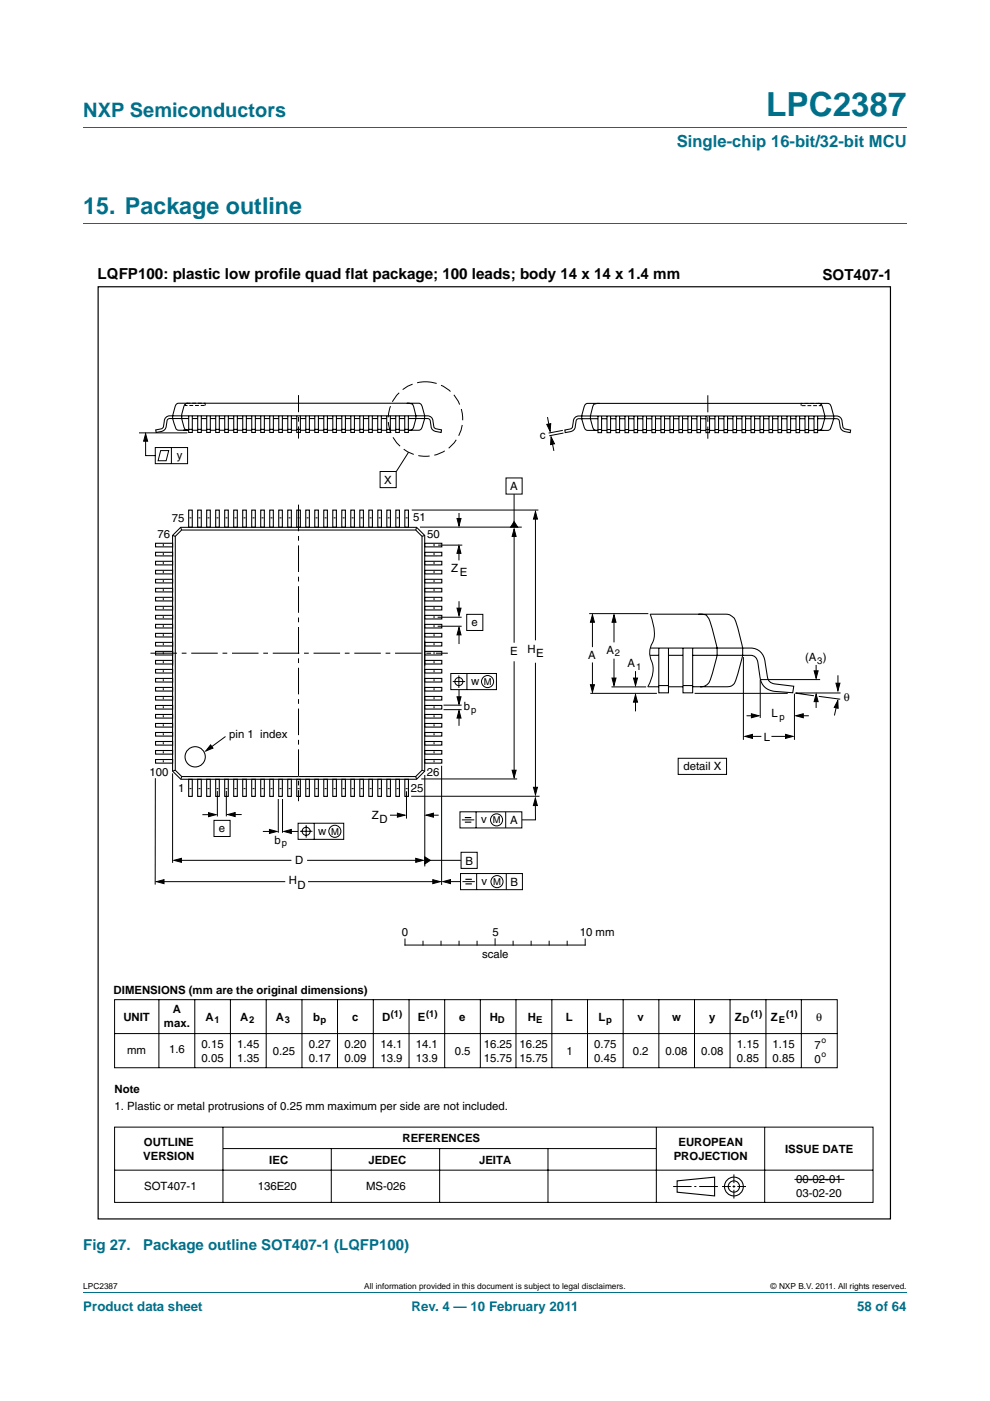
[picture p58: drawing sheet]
<svg xmlns="http://www.w3.org/2000/svg" width="210mm" height="297mm" viewBox="0 0 210 297" stroke-linecap="round" stroke-linejoin="round" font-family="sans-serif">
<defs><g id="words">
<text font-size="7" fill="#00708a" x="162.5" y="24.6">LPC2387</text>
<text font-size="4.9" fill="#00708a" x="17.7" y="45.4">15. Package outline</text>
<text font-size="4.2" fill="#00708a" x="17.7" y="24.9">NXP Semiconductors</text>
<text font-size="3.5" fill="#00708a" x="143.5" y="31.1">Single-chip 16-bit/32-bit MCU</text>
<g font-size="3.2">
<text x="20.7" y="59.2">LQFP100: plastic low profile quad flat package; 100 leads; body 14 x 14 x 1.4 mm</text>
<text x="174.4" y="59.3">SOT407-1</text>
</g>
<g font-size="3.2" fill="#00708a">
<text x="17.7" y="265.1">Fig 27.</text>
<text x="30.4" y="265.1">Package outline SOT407-1 (LQFP100)</text>
</g>
<g font-size="2.8" fill="#00708a">
<text x="17.7" y="277.9">Product data sheet</text>
<text x="87.3" y="277.9">Rev. 4 — 10 February 2011</text>
<text x="181.8" y="277.9">58 of 64</text>
</g>
<g font-size="2.4">
<text x="114.6" y="93" transform="rotate(-4 114.6 93)">c</text>
<text x="37.5" y="97.3">y</text>
<text x="81.5" y="102.6">X</text>
<text x="108.2" y="103.9">A</text>
<text x="36.4" y="110.7">75</text>
<text x="87.7" y="110.5">51</text>
<text x="90.6" y="114">50</text>
<text x="33.4" y="114.1">76</text>
<text x="95.7" y="121.4">Z</text>
<text x="97.5" y="122.2">E</text>
<text x="100" y="132.7">e</text>
<text x="108.2" y="138.8">E</text>
<text x="111.9" y="138.4">H</text>
<text x="113.7" y="139.4">E</text>
<text x="124.8" y="139.7">A</text>
<text x="128.6" y="138.7">A</text>
<text x="133.1" y="141.5">A</text>
<text x="170.7" y="140.2">(A )</text>
<text x="99.9" y="145.2">w</text>
<text x="179" y="148.6">θ</text>
<text x="98.4" y="150.6">b</text>
<text x="163.7" y="152.1">L</text>
<text x="48.6" y="156.4">pin 1 index</text>
<text x="162" y="157">L</text>
<text x="31.7" y="164.5">100</text>
<text x="37.8" y="167.9">1</text>
<text x="87.1" y="167.9">25</text>
<text x="90.5" y="164.6">26</text>
<text x="145" y="163.4">detail X</text>
<text x="78.9" y="173.6">Z</text>
<text x="46.4" y="176.3">e</text>
<text x="58.2" y="178.9">b</text>
<text x="67.5" y="177">w</text>
<text x="80.5" y="174.5">D</text>
<text x="102" y="174.6">v</text>
<text x="108.2" y="174.7">A</text>
<text x="62.6" y="183.2">D</text>
<text x="98.7" y="183.3">B</text>
<text x="61.3" y="187.5">H</text>
<text x="63.1" y="188.4">D</text>
<text x="102.2" y="187.6">v</text>
<text x="108.3" y="187.8">B</text>
<text x="85.2" y="198.4">0</text>
<text x="102.3" y="203.1">scale</text>
<text x="104.4" y="198.4">5</text>
<text x="123" y="198.4">10 mm</text>
<text x="24.1" y="210.8">DIMENSIONS (mm are the original dimensions)</text>
<text x="36.7" y="214.7">A</text>
<text x="26.2" y="216.5">UNIT</text>
<text x="34.8" y="217.7">max.</text>
<text x="43.6" y="216.5">A</text>
<text x="51" y="216.5">A</text>
<text x="58.5" y="216.5">A</text>
<text x="66.4" y="216.5">b</text>
<text x="74.7" y="216.5">c</text>
<text x="81" y="216.5">D</text>
<text x="88.6" y="216.5">E</text>
<text x="97.4" y="216.5">e</text>
<text x="103.9" y="216.5">H</text>
<text x="112" y="216.5">H</text>
<text x="120" y="216.5">L</text>
<text x="127" y="216.5">L</text>
<text x="135.2" y="216.5">v</text>
<text x="142.6" y="216.5">w</text>
<text x="150.4" y="216.5">y</text>
<text x="155.9" y="216.5">Z</text>
<text x="163.5" y="216.5">Z</text>
<text x="173.1" y="216.5">θ</text>
<text x="27" y="223.4">mm</text>
<text x="35.8" y="223.4">1.6</text>
<text x="42.7" y="222.2">0.15</text>
<text x="42.7" y="225.1">0.05</text>
<text x="50.3" y="222.2">1.45</text>
<text x="50.3" y="225.1">1.35</text>
<text x="57.9" y="223.7">0.25</text>
<text x="65.5" y="222.2">0.27</text>
<text x="65.5" y="225.1">0.17</text>
<text x="73.1" y="222.2">0.20</text>
<text x="73.1" y="225.1">0.09</text>
<text x="80.7" y="222.2">14.1</text>
<text x="80.7" y="225.1">13.9</text>
<text x="88.2" y="222.2">14.1</text>
<text x="88.2" y="225.1">13.9</text>
<text x="96.5" y="223.7">0.5</text>
<text x="102.6" y="222.2">16.25</text>
<text x="102.6" y="225.1">15.75</text>
<text x="110.2" y="222.2">16.25</text>
<text x="110.2" y="225.1">15.75</text>
<text x="120.2" y="223.6">1</text>
<text x="126" y="222.2">0.75</text>
<text x="126" y="225.1">0.45</text>
<text x="134.2" y="223.6">0.2</text>
<text x="141.1" y="223.6">0.08</text>
<text x="148.7" y="223.6">0.08</text>
<text x="156.3" y="222.2">1.15</text>
<text x="156.3" y="225.1">0.85</text>
<text x="163.9" y="222.2">1.15</text>
<text x="163.9" y="225.1">0.85</text>
<text x="172.8" y="222.4">7</text>
<text x="172.8" y="225.3">0</text>
<text x="24.3" y="231.7">Note</text>
<text x="24.3" y="235.3">1. Plastic or metal protrusions of 0.25 mm maximum per side are not included.</text>
<text x="30.4" y="245.9">VERSION</text>
<text x="30.5" y="242.9">OUTLINE</text>
<text x="85.4" y="242.2">REFERENCES</text>
<text x="142.9" y="245.9">PROJECTION</text>
<text x="143.9" y="242.9">EUROPEAN</text>
<text x="166.5" y="244.4">ISSUE DATE</text>
<text x="57.1" y="246.8">IEC</text>
<text x="78.1" y="246.8">JEDEC</text>
<text x="101.6" y="246.8">JEITA</text>
<text x="168.9" y="250.9">00-02-01</text>
<text x="30.6" y="252.4">SOT407-1</text>
<text x="54.7" y="252.4">136E20</text>
<text x="77.6" y="252.4">MS-026</text>
<text x="168.9" y="253.8">03-02-20</text>
</g>
<g font-size="2">
<text x="130.4" y="139.2">2</text>
<text x="134.9" y="142">1</text>
<text x="173.3" y="140.7">3</text>
<text x="102.6" y="145.2">M</text>
<text x="100" y="151.1">p</text>
<text x="165.3" y="152.6">p</text>
<text x="59.8" y="179.4">p</text>
<text x="70.2" y="177">M</text>
<text x="104.5" y="174.6">M</text>
<text x="104.6" y="187.6">M</text>
<text x="82.9" y="215.5">(1)</text>
<text x="90.4" y="215.5">(1)</text>
<text x="159.3" y="215.5">(1)</text>
<text x="166.8" y="215.5">(1)</text>
<text x="45.5" y="216.9">1</text>
<text x="52.8" y="216.9">2</text>
<text x="60.4" y="216.9">3</text>
<text x="68" y="216.9">p</text>
<text x="105.6" y="216.9">D</text>
<text x="113.7" y="216.9">E</text>
<text x="128.6" y="216.9">p</text>
<text x="157.5" y="216.9">D</text>
<text x="165.2" y="216.9">E</text>
</g>
<g font-size="1.8">
<text x="174.3" y="221.1">o</text>
<text x="174.3" y="224.1">o</text>
<text x="17.7" y="273.3">LPC2387</text>
<text x="77.2" y="273.3">All information provided in this document is subject to legal disclaimers.</text>
<text x="163.5" y="273.3">© NXP B.V. 2011. All rights reserved.</text>
</g>
</g></defs>
<path d="M17.7 27h174.6M17.7 47.4h174.6M17.7 273.9h174.6" fill="none" stroke="#00708a" stroke-width=".21"/>
<g fill="none" stroke="#000" stroke-width=".21">
<path d="M29.5 91.8h10.2M30.9 92.6v4h2M32.9 94.9h6.9v3.4h-6.9zM34.1 95.5h1.7l-.6 2.2h-1.7zM36.4 94.9v3.4M80.6 100h3.4v3.4h-3.4zM86.7 95.9l-2.6 4.1M116.1 88.4l.5 2.5M117 93.2l.5 2.4M119.4 91.2l-3 .6M119.5 91.8l-3 .6M34.6 115.3v.5"/>
<path d="M34.6 117.3v.4M34.6 119.2v.4M40.2 109.8h.4M42.1 109.8h.4M44 109.8h.4M45.9 109.8h.5M47.8 109.8h.5M49.7 109.8h.5M51.6 109.8h.5M53.6 109.8h.4M55.5 109.8h.4M57.4 109.8h.4"/>
<path d="M59.3 109.8h.4M61.2 109.8h.4M63.1 109.8h.4M65 109.8h.5M66.9 109.8h.5M68.8 109.8h.5M70.8 109.8h.4M72.7 109.8h.4M74.6 109.8h.4M76.5 109.8h.4M78.4 109.8h.4M80.3 109.8h.4"/>
<path d="M82.2 109.8h.4M84.1 109.8h.5M86 109.8h.5M87.3 108.1h26.9M89.1 111.8h21.6M92.1 115.3v.5M92.1 117.3v.4M92.1 119.2v.4M92.9 115.6h5.2M97.3 116.7v2.1M97.4 108.8v2.2M107.3 101.3h3.4v3.5h-3.4z"/>
<path d="M109 104.8v6.7M109 113v23.3M113.6 109.3v26.5M34.6 121.1v.4M34.6 123v.4M34.6 124.9v.4M34.6 126.8v.4M34.6 128.7v.5M34.6 130.6v.5M34.6 132.5v.5M34.6 134.5v.4M34.6 136.4v.4"/>
<path d="M34.6 138.3v.4M92.1 121.1v.4M92.1 123v.4M92.1 124.9v.4M92.1 126.8v.4M92.1 128.7v.5M92.1 130.6v.5M92.1 132.5v.5M92.1 134.5v.4M92.1 136.4v.4M92.1 138.3v.4M92.8 132.8h5.1"/>
<path d="M92.8 130.9h5.1M97.4 127.5v2.5M97.4 134v2.6M99 130.3h3.4v3.4h-3.4zM125 130.1h12.5M125.7 130.8v6.4M130.2 130.8v5.4M130.2 139.7v4.9M137.9 130.2l.4 1.1a6.8 6.8 0 0 1-.4 6.1l-.1 1.1 .2 1.1a5.9 5.9 0 0 1-.6 6M157.7 139.3v17.6M34.6 140.2v.4M34.6 142.1v.4"/>
<path d="M34.6 144v.4M34.6 145.9v.4M34.6 147.8v.5M34.6 149.7v.5M34.6 151.6v.5M34.6 153.6v.4M34.6 155.5v.4M34.6 157.4v.4M34.6 159.3v.4M47.8 156.2l-3.8 2.8M92.1 140.2v.4M92.1 142.1v.4"/>
<path d="M92.1 144v.4M92.1 145.9v.4M92.1 147.8v.5M92.1 149.7v.5M92.1 151.6v.5M92.1 153.6v.4M92.1 155.5v.4M92.1 157.4v.4M92.1 159.3v.4M94.1 149.5h3.8M94.1 150.5h3.8M95.6 142.8h9.7v3.4h-9.7z"/>
<path d="M96 144.5h2.7M97.3 143.2v2.7M97.4 146.3v2.5M97.4 151.6v2.3M99 142.8v3.4M109 140.2v23.8M113.6 140.5v27.1M125.2 147h14.1M125.7 140.5v5.5M129.7 145.6h7.4M134.8 142.3v2.6M134.8 148.3v2.5"/>
<path d="M147.3 147h19.8M158.3 151.8h2.3M158.9 156.1h2.6M163.6 156.1h3.8M168.5 147.1v9.8M169.4 151.8h2.2M173.1 141v1.9M173.1 148.2v1.9M173.7 147.6l4.5 .6M174 144.1h-12.8v8.1M177.6 149.1l-.6 2.6M177.7 143.2v2.5"/>
<path d="M178.3 146.9h-9.6l3.9 .6M32.9 165v22.6M34.6 161.2v.4M36.6 164v18.9M40.2 167.2h.4M42.1 167.2h.4M42.9 172.7h2.2M44 167.2h.4M45.4 173.9h3.4v3.5h-3.4zM45.9 167.2h.5M46.1 167.7v5.4M47.8 167.2h.5"/>
<path d="M48 167.7v5.4M49.1 172.7h2.2M49.7 167.2h.5M51.6 167.2h.5M53.6 167.2h.4M55.5 167.2h.4M55.8 176.3h2.5M57.4 167.2h.4M59 169.4v7.2M59.3 167.2h.4M59.9 169.4v7.2M61.1 176.3h2.1"/>
<path d="M61.2 167.2h.4M63.1 167.2h.4M63.2 174.5h9.7v3.5h-9.7zM63.6 176.3h2.7M64.9 175v2.6M65 167.2h.5M66.6 174.5v3.5M66.9 167.2h.5M68.8 167.2h.5M70.8 167.2h.4M72.7 167.2h.4M74.6 167.2h.4"/>
<path d="M76.5 167.2h.4M78.4 167.2h.4M80.3 167.2h.4M82.2 167.2h.4M82.7 172.8h2.6M84.1 167.2h.5M86 167.2h.5M86.2 167.8v5.8M87.2 168.8h27.2M89.4 165.2h20.3M90.1 164.3v19.4M90.9 172.8h2.1"/>
<path d="M92.1 161.2v.4M93.7 162.4v25.2M97.6 172.1h13.1v3.4h-13.1zM98 173.8h2.6M101 172.1v3.4M107.3 172.1v3.4M113.5 170.2l.1 3.6h-2.9M143.8 160.8h10.3v3.4h-10.3zM34.2 186.9h26.3M37.9 182.4h23.9M65.1 182.4h23.8M65.3 186.9h27.2"/>
<path d="M85.9 199.1v1.3h38.2v-1.3M89.7 199.6v.8M90.7 182.4h7.1M93.5 199.6v.8M94.8 186.9h2.9M97.4 199.6v.8M97.7 185.2h13.1v3.4h-13.1zM97.8 180.7h3.4v3.4h-3.4zM98.1 186.9h2.6M101.1 185.2v3.4M101.2 199.6v.8M105 199v1.4"/>
<path d="M107.4 185.2v3.4M108.8 199.6v.8M112.7 199.6v.8M116.5 199.6v.8M120.3 199.6v.8M24.3 211.9h153.3v14.5h-153.3zM24.3 219.1h153.3M33.7 211.9v14.5M41.3 211.9v14.5M48.9 211.9v14.5M56.5 211.9v14.5M64 211.9v14.5"/>
<path d="M71.6 211.9v14.5M79.2 211.9v14.5M86.8 211.9v14.5M94.3 211.9v14.5M101.9 211.9v14.5M109.4 211.9v14.5M117.1 211.9v14.5M124.6 211.9v14.5M132.2 211.9v14.5M139.7 211.9v14.5M147.3 211.9v14.5M154.8 211.9v14.5"/>
<path d="M162.5 211.9v14.5M170 211.9v14.5M24.3 239h160.9v15.9h-160.9zM47.3 239v15.9M139.2 239v15.9M162.2 239v15.9M24.3 248.1h160.9M47.3 243.5h91.8M70.3 243.5v11.4M93.2 243.5v11.4M116.2 243.5v11.4M142.8 251.6h3.9"/>
<path d="M147.3 251.6h.4M148.3 251.6h4M153.1 251.6h1.9M155.4 251.6h.6M155.7 249v1.8M155.7 251.3v.5M155.7 252.3v1.8M156.4 251.6h1.8M168.5 250.1h10.6"/>
<circle cx="97.3" cy="144.5" r=".86"/>
<circle cx="103.4" cy="144.5" r="1.28"/>
<circle cx="64.9" cy="176.3" r=".86"/>
<circle cx="71" cy="176.3" r="1.28"/>
<circle cx="105.3" cy="173.8" r="1.28"/>
<circle cx="105.4" cy="186.9" r="1.28"/>
</g>
<g fill="none" stroke="#000" stroke-width=".23">
<path d="M33 119h3.6v.8h-3.6zM33 117.1h3.6v.8h-3.6zM33 115.2h3.6v.8l-3.6-.1zM40 108.2h.8v3.6h-.8zM41.9 108.2h.8v3.6h-.8zM43.8 108.2h.8v3.6h-.8zM45.7 108.2h.8v3.6h-.8zM47.7 108.2h.7v3.6h-.7zM49.6 108.2h.7v3.6h-.7zM51.5 108.2h.7v3.6h-.7zM53.4 108.2h.8v3.6h-.8zM55.3 108.2h.8v3.6h-.8z"/>
<path d="M57.2 108.2h.8v3.6h-.8zM59.1 108.2h.8v3.6h-.8zM61 108.2h.8v3.6h-.8zM62.9 108.2h.8v3.6h-.8zM64.9 108.2h.7v3.6h-.8zM66.8 108.2h.7v3.6h-.7zM68.7 108.2h.7v3.6h-.7zM70.6 108.2h.7v3.6h-.7zM72.5 108.2h.8v3.6h-.8zM74.4 108.2h.8v3.6h-.8zM76.3 108.2h.8v3.6h-.8zM78.2 108.2h.8v3.6h-.8z"/>
<path d="M80.1 108.2h.8v3.6h-.8zM82 108.2h.8v3.6h-.8zM84 108.2h.7v3.6h-.7zM85.9 108.2h.7v3.6h-.7zM90.1 119h3.6v.8h-3.6zM90.1 117.1h3.6v.8h-3.6zM90.1 115.2h3.6v.7l-3.6 .1zM33 138.1h3.6v.8h-3.6zM33 136.2h3.6v.8h-3.6zM33 134.3h3.6v.8h-3.6zM33 132.4h3.6v.7h-3.6zM33 130.5h3.6v.7h-3.6z"/>
<path d="M33 128.6h3.6v.7h-3.6zM33 126.6h3.6v.8h-3.6zM33 124.7h3.6v.8h-3.6zM33 122.8h3.6v.8h-3.6zM33 120.9h3.6v.8h-3.6zM90.1 138.1h3.6v.8h-3.6zM90.1 136.2h3.6v.8h-3.6zM90.1 134.3h3.6v.8h-3.6zM90.1 132.4h3.6v.7h-3.6zM90.1 130.5h3.6v.7h-3.6zM90.1 128.6h3.6v.7h-3.6zM90.1 126.6h3.6v.8h-3.6z"/>
<path d="M90.1 124.7h3.6v.8h-3.6zM90.1 122.8h3.6v.8h-3.6zM90.1 120.9h3.6v.8h-3.6zM33 159.1h3.6v.8h-3.6zM33 157.2h3.6v.8h-3.6zM33 155.3h3.6v.8h-3.6zM33 153.4h3.6v.8h-3.6zM33 151.5h3.6v.7h-3.6zM33 149.6h3.6v.7h-3.6zM33 147.7h3.6v.7h-3.6zM33 145.8l3.6-.1v.8h-3.6zM33 143.8h3.6v.8h-3.6z"/>
<path d="M33 141.9h3.6v.8h-3.6zM33 140h3.6v.8h-3.6zM90.1 159.1h3.6v.8h-3.6zM90.1 157.2h3.6v.8h-3.6zM90.1 155.3h3.6v.8h-3.6zM90.1 153.4h3.6v.8h-3.6zM90.1 151.5h3.6v.7h-3.6zM90.1 149.6h3.6v.7h-3.6zM90.1 147.7h3.6v.7h-3.6zM90.1 145.7l3.6 .1v.7h-3.6zM90.1 143.8h3.6v.8h-3.6zM90.1 141.9h3.6v.8h-3.6z"/>
<path d="M90.1 140h3.6v.8h-3.6zM33 161h3.6v.8h-3.6zM40 165.2h.8v3.7h-.8zM41.9 165.2h.8v3.7h-.8zM43.8 165.2h.8v3.7h-.8zM45.7 165.2h.8v3.7h-.8zM47.7 165.2h.7v3.7h-.7zM49.6 165.2h.7v3.7h-.7zM51.5 165.2h.7v3.7h-.7zM53.4 165.2h.8v3.7h-.8zM55.3 165.2h.8v3.7h-.8zM57.2 165.2h.8v3.7h-.8z"/>
<path d="M59.1 165.2h.8v3.7h-.8zM61 165.2h.8v3.7h-.8zM62.9 165.2h.8v3.7h-.8zM64.8 165.2h.8v3.7h-.7zM66.8 165.2h.7v3.7h-.7zM68.7 165.2h.7v3.7h-.7zM70.6 165.2h.7v3.7h-.7zM72.5 165.2h.8v3.7h-.8zM74.4 165.2h.8v3.7h-.8zM76.3 165.2h.8v3.7h-.8zM78.2 165.2h.8v3.7h-.8zM80.1 165.2h.8v3.7h-.8z"/>
<path d="M82 165.2h.8v3.7h-.8zM84 165.2h.7v3.7h-.7zM85.9 165.2h.7v3.7h-.7zM90.1 161h3.6v.8h-3.6zM143.6 250.4l8-.8v4l-8-.8z"/>
<circle cx="155.7" cy="251.6" r="1.99"/>
<circle cx="155.7" cy="251.6" r="1.2"/>
</g>
<path d="M63.3 107v62.9M31.9 138.5h63.1" fill="none" stroke="#000" stroke-width=".21" stroke-dasharray="5.6 1 1 1" stroke-linecap="butt"/>
<g fill="#000" stroke="#000" stroke-width=".21">
<path d="M30.9 92l.4 1.5h-.8zM116 90l.8-.2-.1 1.7zM116.9 92.6l.7 1.5-.8 .2zM97.3 115.7l.5 1.6h-.9zM96.9 109.9h.9l-.4 1.6zM109 112.1l.5 1.6h-.9zM109 110.6l.8 1.2h-1.5zM113.6 108.5l.4 1.6h-.9zM97.4 133l.4 1.6h-.9zM96.9 128.9h.9l-.4 1.6zM125.7 130.3l.4 1.6h-.9zM130.2 130.3l.5 1.6h-.9z"/>
<path d="M44.7 157.9l.5 .7-1.5 .6zM97.4 150.7l.4 1.5h-.9zM96.9 147.7h.9l-.4 1.6zM125.2 145.2h.9l-.4 1.6zM129.8 143.8h.9l-.5 1.6zM134.8 147.3l.4 1.6h-.8zM134.4 143.8h.8l-.4 1.6zM159.4 151.3l1.6 .5-1.6 .4zM158 156.1l1.6-.4v.9zM166.6 155.7l1.6 .4-1.6 .5zM168.8 151.8l1.6-.5v.9zM173.1 147.2l.4 1.6h-.8z"/>
<path d="M172.7 142.2h.8l-.4 1.6zM177.7 148.5l.1 1.7-.9-.2zM177.3 144.9h.9l-.5 1.5zM44.2 172.3l1.6 .4-1.6 .5zM48.3 172.7l1.6-.4v.8zM57.2 175.9l1.5 .4-1.5 .4zM60.2 176.3l1.6-.4v.8zM84.3 172.4l1.6 .4-1.6 .5zM90.3 172.8l1.6-.4v.9zM108.6 163.3h.9l-.5 1.6zM113.5 169.2l.5 1.6h-.9zM113.1 166.9h.9l-.4 1.6z"/>
<path d="M33.2 186.9l1.6-.4v.9zM36.9 182.4l1.6-.4v.8zM88.2 182l1.6 .4-1.6 .4zM90.1 181.7l1.2 .7-1.2 .8zM91.8 186.5l1.6 .4-1.6 .5zM94 186.9l1.5-.4v.8z"/>
</g>
<circle cx="90.2" cy="88.8" r="7.9" fill="none" stroke="#000" stroke-width=".21" stroke-dasharray="2.4 1" stroke-linecap="butt"/>
<path d="M98.6 173.3h1.4M98.6 174.3h1.4M98.7 186.4h1.4M98.7 187.4h1.4" fill="none" stroke="#000" stroke-width=".24"/>
<g fill="none" stroke="#000" stroke-width=".22">
<path d="M38.5 88.2a5.4 5.4 0 0 0 .9 2.9l.5 .1M38.9 91.2h1.1h-1.6a1.08 1.08 0 0 1-1.4-1.1 3.8 3.8 0 0 1 0-3.4 1.23 1.23 0 0 1 .7-1.2h51a.74 .74 0 0 1 .8 .6 4.7 4.7 0 0 1-.3 5l-2.6 .1h.2M39.9 85.5a.75 .75 0 0 0-.9 .6l-.5 1.9v.6M40 88.2v3.5h.8v-3.5M40 91h.8M40 88.7l-4.3 .1a2.9 2.9 0 0 0-.5 1.9 1.29 1.29 0 0 1-1.1 .8l-1 .2-.1-.5 1.4-.3a2.41 2.41 0 0 0 .5-2 1.15 1.15 0 0 1 1.1-.7h54.7a1.15 1.15 0 0 1 1.1 1.1l.3 1.4 .5 .2 1 .2v.6a2.13 2.13 0 0 1-2.1-1 2.74 2.74 0 0 0-.5-1.9l-4.4-.1M40.8 91.2h1.1M40.8 88.7h1.1M41.9 88.2v3.5h.8v-3.5M41.9 91h.8M42.7 91.2h1.1M42.7 88.7h1.1"/>
<path d="M43.8 88.2v3.5h.8v-3.5M43.8 91h.8M44.6 91.2h1.1M44.6 88.7h1.1M45.8 88.2v3.5h.7v-3.5M45.8 91h.7M46.5 91.2h1.2M46.5 88.7h1.1M47.7 88.2v3.5h.7v-3.5M47.7 91h.7M48.4 91.2h1.2M48.4 88.7h1.2"/>
<path d="M49.6 88.2v3.5h.7v-3.5M49.6 91h.7M50.3 91.2h1.2M50.4 88.7h1.1M51.5 88.2v3.5h.8v-3.5M51.5 91h.8M52.2 91.2h1.2M52.3 88.7h1.1M53.4 88.2v3.5h.8v-3.5M53.4 91h.8M54.1 91.2h1.2M54.2 88.7h1.1"/>
<path d="M55.3 88.2v3.5h.8v-3.5M55.3 91h.8M56.1 91.2h1.1M56.1 88.7h1.1M57.2 88.2v3.5h.8v-3.5M57.2 91h.8M58 91.2h1.1M58 88.7h1.1M59.1 88.2v3.5h.8v-3.5M59.1 91h.8M59.9 91.2h1.1M59.9 88.7h1.1"/>
<path d="M61 88.2v3.5h.8v-3.5M61 91h.8M61.8 91.2h1.1M61.8 88.7h1.1M62.9 88.2v3.5h.8v-3.5M62.9 91h.8M63.7 91.2h1.1M63.7 88.7h1.1M64.9 88.2v3.5h.7v-3.5M64.9 91h.7M65.6 91.2h1.2M65.6 88.7h1.1"/>
<path d="M66.8 88.2v3.5h.7v-3.5M66.8 91h.7M67.5 91.2h1.2M67.5 88.7h1.2M68.7 88.2v3.5h.7v-3.5M68.7 91h.7M69.4 91.2h1.2M69.5 88.7h1.1M70.6 88.2v3.5h.8v-3.5M70.6 91h.8M71.3 91.2h1.2M71.4 88.7h1.1"/>
<path d="M72.5 88.2v3.5h.8v-3.5M72.5 91h.8M73.3 91.2h1.1M73.3 88.7h1.1M74.4 88.2v3.5h.8v-3.5M74.4 91h.8M75.2 91.2h1.1M75.2 88.7h1.1M76.3 88.2v3.5h.8v-3.5M76.3 91h.8M77 91.2h1.2M77.1 88.7h1.1"/>
<path d="M78.2 88.2v3.5h.8v-3.5M78.2 91h.8M79 91.2h1.1M79 88.7h1.1M80.1 88.2v3.5h.8v-3.5M80.1 91h.8M80.9 91.2h1.1M80.9 88.7h1.1M82 88.2v3.5h.8v-3.5M82 91h.8M82.8 91.2h1.1M82.8 88.7h1.1"/>
<path d="M83.9 88.2v3.5h.8v-3.5M83.9 91h.8M84.7 91.2h1.1M84.7 88.7h1.1M85.8 88.2v3.5h.8v-3.5M85.8 91h.8M86.3 85.5h.5a.81 .81 0 0 1 .9 .6 5 5 0 0 1-.3 5l-.5 .1M126.8 88.2v3.5h.8v-3.5M126.8 91.1h.8M126.9 88.8h-4.4a2.73 2.73 0 0 0-.5 1.9 1.26 1.26 0 0 1-1.1 .8l-1 .2-.1-.5 1.4-.3a2.47 2.47 0 0 0 .5-1.9 1.15 1.15 0 0 1 1.1-.8h54.7a1.15 1.15 0 0 1 1.1 1.1l.3 1.4 .4 .3 1.1 .2-.1 .5a2.12 2.12 0 0 1-2-.9 2.89 2.89 0 0 0-.6-2h-4.3M127.2 85.5h-.5a.81 .81 0 0 0-.9 .6 5 5 0 0 0 .3 5l.5 .2M127.6 91.3h1.2"/>
<path d="M127.6 88.8h1.1M128.7 88.2v3.5h.8v-3.5M128.7 91.1h.8M129.5 91.3h1.2M129.5 88.8h1.1M130.7 88.2v3.5h.7v-3.5M130.7 91.1h.7M131.4 91.3h1.2M131.4 88.8h1.2M132.6 88.2v3.5h.7v-3.5M132.6 91.1h.7M133.3 91.3h1.2"/>
<path d="M133.4 88.8h1.1M134.5 88.2v3.5h.7v-3.5M134.5 91.1h.7M135.2 91.3h1.2M135.3 88.8h1.1M136.4 88.2v3.5h.7v-3.5M136.4 91.1h.7M137.1 91.3h1.2M137.2 88.8h1.1M138.3 88.2v3.5h.7v-3.5M138.3 91.1h.7M139 91.3h1.2"/>
<path d="M139.1 88.8h1.1M140.2 88.2v3.5h.7v-3.5M140.2 91.1h.7M141 91.3h1.1M141 88.8h1.1M142.1 88.2v3.5h.8v-3.5M142.1 91.1h.8M142.9 91.3h1.1M142.9 88.8h1.1M144 88.2v3.5h.8v-3.5M144 91.1h.8M144.8 91.3h1.1"/>
<path d="M144.8 88.8h1.1M145.9 88.2v3.5h.8v-3.5M145.9 91.1h.8M146.7 91.3h1.1M146.7 88.8h1.1M147.8 88.2v3.5h.8v-3.5M147.8 91.1h.8M148.6 91.3h1.1M148.6 88.8h1.1M149.7 88.2v3.5h.8v-3.5M149.7 91.1h.8M150.5 91.3h1.2"/>
<path d="M150.5 88.8h1.1M151.6 88.2v3.5h.8v-3.5M151.6 91.1h.8M152.4 91.3h1.2M152.4 88.8h1.1M153.6 88.2v3.5h.7v-3.5M153.6 91.1h.7M154.3 91.3h1.2M154.3 88.8h1.2M155.5 88.2v3.5h.7v-3.5M155.5 91.1h.7M156.2 91.3h1.2"/>
<path d="M156.2 88.8h1.2M157.4 88.2v3.5h.7v-3.5M157.4 91.1h.7M158.2 91.3h1.1M158.2 88.8h1.1M159.3 88.2v3.5h.7v-3.5M159.3 91.1h.7M160.1 91.3h1.1M160.1 88.8h1.1M161.2 88.2v3.5h.8v-3.5M161.2 91.1h.8M162 91.3h1.1"/>
<path d="M162 88.8h1.1M163.1 91.1h.8M163.1 88.2v3.5h.8v-3.5M163.9 91.3h1.1M163.9 88.8h1.1M165 91.1h.8M165 88.2v3.5h.8v-3.5M165.8 91.3h1.1M165.8 88.8h1.1M166.9 88.2v3.5h.8v-3.5M166.9 91.1h.8M167.7 91.3h1.1"/>
<path d="M167.7 88.8h1.1M168.8 88.2v3.5h.8v-3.5M168.8 91.1h.8M169.6 91.3h1.2M169.6 88.8h1.1M170.7 88.2v3.5h.8v-3.5M170.7 91.1h.8M171.5 91.3h1.2M171.5 88.8h1.1M172.7 88.2v3.5h.7v-3.5M172.7 91.1h.7M173.4 91.3h1.6a1.08 1.08 0 0 0 1.4-1.1 3.8 3.8 0 0 0 0-3.5 1.23 1.23 0 0 0-.6-1.1l-51.1-.1a.74 .74 0 0 0-.8 .6 4.7 4.7 0 0 0 .4 5l2.6 .2h-.3"/>
<path d="M173.4 91.3h1.2M173.6 85.5a.75 .75 0 0 1 .8 .6l.5 1.9v.6M174.9 88.2a5.4 5.4 0 0 1-.8 2.9l-.5 .2M36.6 113.5l.6 .2M38.3 111.8l.2 .6M38.5 112.4h49.7l1.3 1.3v49.6l-1.3 1.3h-49.7l-1.3-1.3v-49.6zM88.4 111.8l-.2 .6M90.1 113.5l-.6 .2M36.6 135.8v27.7l1.8 1.7h50l1.7-1.7v-27.7M137.9 138.9h1.8M137.9 137.4h21.3a3.1 3.1 0 0 1 3.1 3.1l.5 3a1.65 1.65 0 0 0 1.5 1.5l4.1 .5-.3 1.4-3.8-.3a3.3 3.3 0 0 1-3.1-3.1l-.4-3a1.59 1.59 0 0 0-1.6-1.6h-12.3M138 130.2h13.8a7.6 7.6 0 0 1 3.3 .3 2.2 2.2 0 0 1 1.1 1.7 20.5 20.5 0 0 1 1.3 6.5l-1 4.1a3.7 3.7 0 0 1-1.4 2.6l-1.2 .2h-7"/>
<path d="M139.7 137.4v9.5h2.1v-9.5M141.8 138.9h3.1M144.9 137.4v9.5h2v-9.5M148.2 130.2a1.68 1.68 0 0 1 1.8 .6 14 14 0 0 1 1.6 4.7 8.3 8.3 0 0 1-.2 6.2l-.3 1a3.8 3.8 0 0 1-1.4 2.6l-1.2 .3M36.6 141.2v-27.7l1.7-1.7h50.1l1.7 1.7v27.7M137.5 145.6h2.2M139.7 145.4h2.1M141.8 145.6h3.1M144.9 145.4h2M37.2 163.3l-.6 .2M38.5 164.6l-.1 .6M88.2 164.6l.2 .6"/>
<path d="M89.5 163.3l.6 .2"/>
<circle cx="41.4" cy="160.5" r="2.15"/>
</g>
<path d="M63.3 83.8v9.2M150.1 83.8v9.2" fill="none" stroke="#000" stroke-width=".21" stroke-dasharray="3.6 1 1 1" stroke-linecap="butt"/>
<path d="M39.3 85.5h4.2v.5h-4.2zM169.9 85.5h4.2v.5h-4.2z" fill="none" stroke="#000" stroke-width=".21" stroke-dasharray=".8 .4" stroke-linecap="butt"/>
<path d="M20.8 60.8h168.1v197.6h-168.1z" fill="none" stroke="#000" stroke-width=".25"/>
<use href="#words"/>
</svg>
